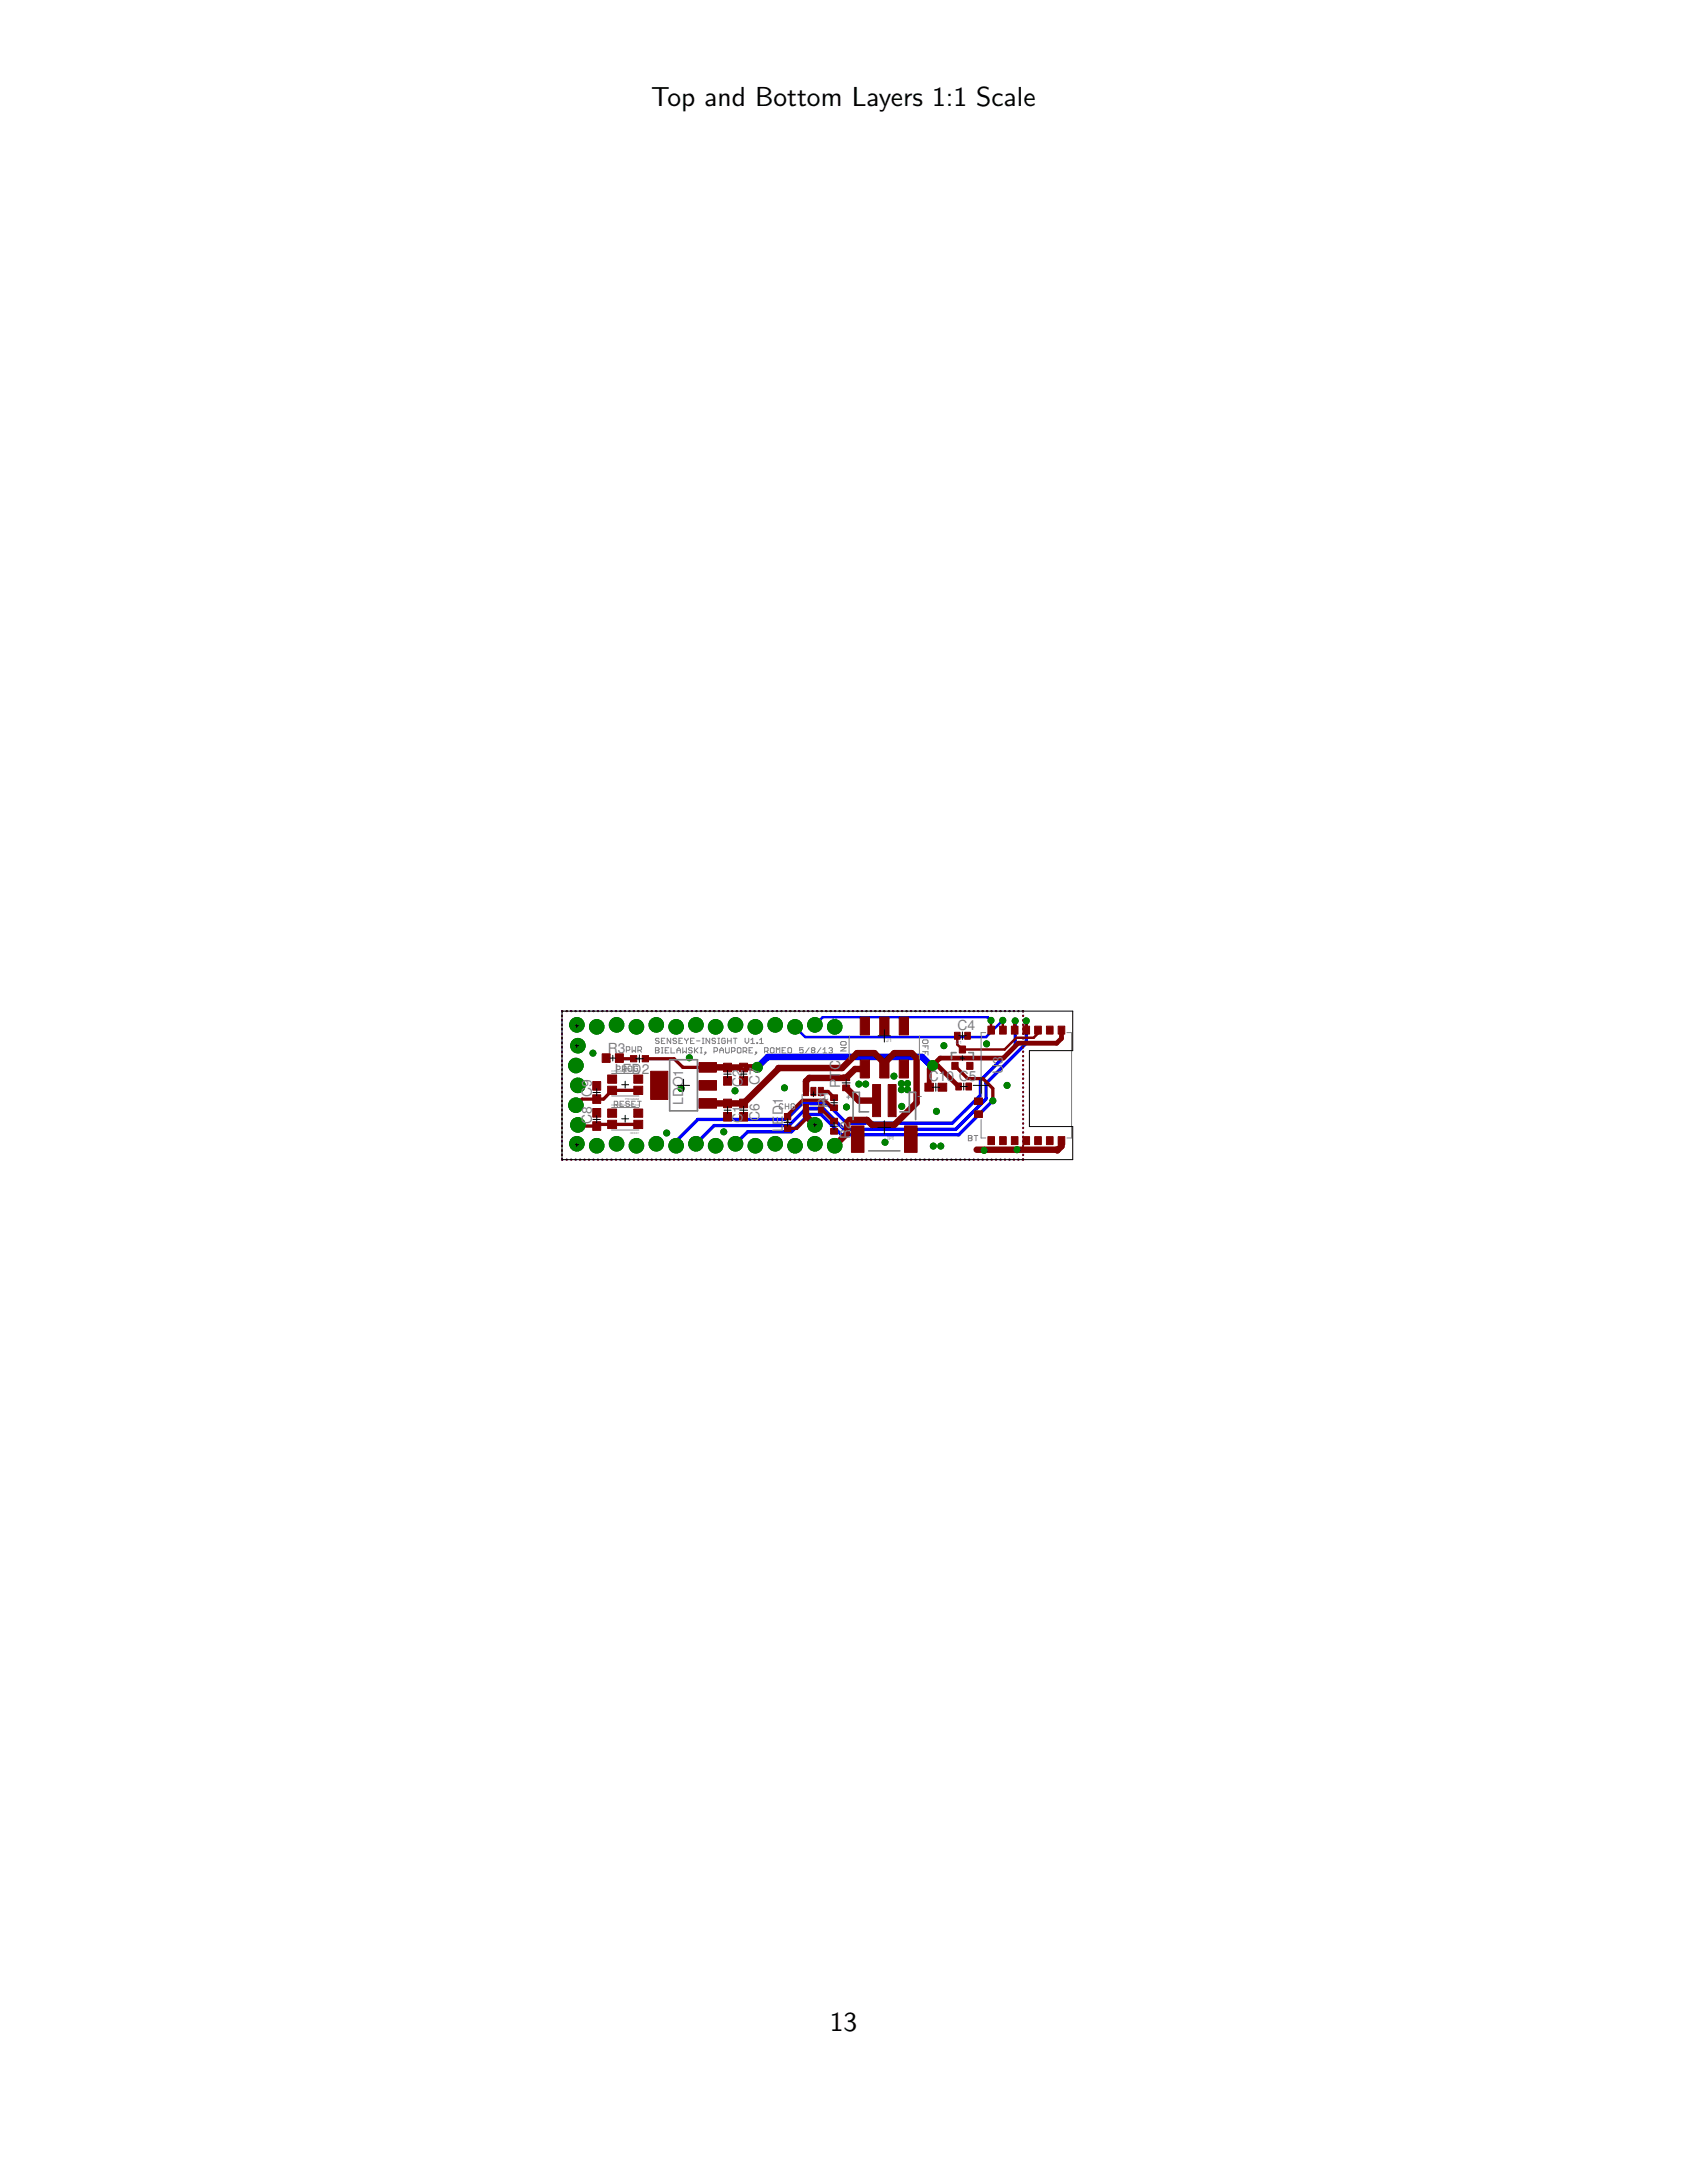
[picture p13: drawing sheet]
<svg xmlns="http://www.w3.org/2000/svg" width="216mm" height="279mm" viewBox="0 0 216 279" stroke-linecap="round" stroke-linejoin="round" font-family="sans-serif">
<defs><g id="words">
<g font-size="3.5">
<text x="83.3" y="13.5">Top and Bottom Layers 1:1 Scale</text>
<text x="106.2" y="259.9">13</text>
</g>
<g font-size="1.8" fill="#808080">
<text x="122.5" y="131.8">C4</text>
<text x="77.8" y="134.8">R3</text>
<text x="78.7" y="137.4">LED2</text>
<text x="128.3" y="137.4" transform="rotate(-90 128.3 137.4)">U3</text>
<text x="75.7" y="143.9" transform="rotate(-90 75.7 143.9)">C8 C9</text>
<text x="87.4" y="141.4" transform="rotate(-90 87.4 141.4)">LDO1</text>
<text x="95" y="143.7" transform="rotate(-90 95 143.7)">C1</text>
<text x="95" y="139.1" transform="rotate(-90 95 139.1)">C2</text>
<text x="97.2" y="143.5" transform="rotate(-90 97.2 143.5)">C6</text>
<text x="97.2" y="138.9" transform="rotate(-90 97.2 138.9)">C7</text>
<text x="100.2" y="143.9" transform="rotate(-90 100.2 143.9)">E</text>
<text x="100.2" y="142.8" transform="rotate(-90 100.2 142.8)">D1</text>
<text x="106" y="141.8" transform="rotate(-90 106 141.8)">R1</text>
<text x="107.5" y="139.2" transform="rotate(-90 107.5 139.2)">PTC</text>
<text x="118.9" y="138.4">C10 C5</text>
<text x="100.2" y="144.9" transform="rotate(-90 100.2 144.9)">L</text>
<text x="108.8" y="145.8" transform="rotate(-90 108.8 145.8)">R</text>
<text x="108.8" y="144.5" transform="rotate(-90 108.8 144.5)">2</text>
</g>
<text font-size=".7" fill="#808080" x="113.4" y="133.3">J1</text>
<g font-size=".6" fill="#808080">
<text x="122.3" y="133.7">Q1</text>
<text x="113.5" y="146">JP1</text>
</g>
<g font-size=".3" fill="#808080">
<text x="78.2" y="137.1">EVP-AA202K_BUTTON</text>
<text x="78.2" y="141.5">EVP-AA202K_BUTTON</text>
<text x="80" y="140.8">PROGRAM</text>
<text x="80.7" y="145.2">RESET</text>
</g>
</g></defs>
<path d="M106.7 130.2h-1.4l-1 1M107 130.2h19.4l.4 .4M128.3 130.6l-2.1 2.1h-23.1l-1.4-1.3" fill="none" stroke="#00f" stroke-width=".32"/>
<path d="M106.7 130.2h.3" fill="none" stroke="#00f" stroke-width=".3"/>
<g fill="none" stroke="#00f" stroke-width=".25">
<path d="M71.9 130h.1M71.9 130.6h.1M71.9 131.1v.1M71.9 131.7v.1M71.9 132.3h.1M71.9 132.8v.1M71.9 133.4v.1M71.9 134v.1M71.9 134.6h.1M71.9 135.1v.1M71.9 135.7v.1M71.9 136.3v.1"/>
<path d="M71.9 136.9h.1M71.9 137.4v.1M71.9 138v.1M71.9 138.6v.1M71.9 139.2h.1M71.9 139.7v.1M72 129.4l-.1 .1M72.5 129.4h.1M73.1 129.4h.1M73.6 129.4h.1M74.2 129.4h.1M74.8 129.4h.1"/>
<path d="M75.4 129.4h.1M75.9 129.4h.1M76.5 129.4h.1M77.1 129.4h.1M77.6 129.4h.1M78.2 129.4h.1M78.8 129.4h.1M79.4 129.4h.1M79.9 129.4h.1M80.5 129.4h.1M81.1 129.4h.1M81.7 129.4h.1"/>
<path d="M82.2 129.4h.1M82.8 129.4h.1M83.4 129.4h.1M83.9 129.4h.1M84.5 129.4h.1M85.1 129.4h.1M85.7 129.4h.1M86.2 129.4h.1M86.8 129.4h.1M87.4 129.4h.1M87.9 129.4h.1M88.5 129.4h.1"/>
<path d="M89.1 129.4h.1M89.7 129.4h.1M90.2 129.4h.1M90.8 129.4h.1M91.4 129.4h.1M92 129.4h.1M92.5 129.4h.1M93.1 129.4h.1M93.7 129.4h.1M94.3 129.4h.1M94.8 129.4h.1M95.4 129.4h.1"/>
<path d="M96 129.4h.1M96.5 129.4h.1M97.1 129.4h.1M97.7 129.4h.1M98.3 129.4h.1M98.8 129.4h.1M99.4 129.4h.1M100 129.4h.1M100.5 129.4h.1M101.1 129.4h.1M101.7 129.4h.1M102.3 129.4h.1"/>
<path d="M102.8 129.4h.1M103.4 129.4h.1M104 129.4h.1M104.5 129.4h.1M105.1 129.4h.1M105.7 129.4h.1M106.3 129.4h.1M106.8 129.4h.1M107.4 129.4h.1M108 129.4h.1M108.6 129.4h.1M109.1 129.4h.1"/>
<path d="M109.7 129.4h.1M110.3 129.4h.1M110.8 129.4h.1M111.4 129.4h.1M112 129.4h.1M112.6 129.4h.1M113.1 129.4h.1M113.7 129.4h.1M114.3 129.4h.1M114.9 129.4h.1M115.4 129.4h.1M116 129.4h.1"/>
<path d="M116.6 129.4h.1M117.1 129.4h.1M117.7 129.4h.1M118.3 129.4h.1M118.9 129.4h.1M119.4 129.4h.1M120 129.4h.1M120.6 129.4h.1M121.2 129.4h.1M121.7 129.4h.1M122.3 129.4h.1M122.9 129.4h.1"/>
<path d="M123.4 129.4h.1M124 129.4h.1M124.6 129.4h.1M125.2 129.4h.1M125.7 129.4h.1M126.3 129.4h.1M126.9 129.4h.1M127.4 129.4h.1M128 129.4h.1M128.6 129.4h.1M129.2 129.4h.1M129.7 129.4h.1"/>
<path d="M130.3 129.4h.1M130.9 129.4v.1M130.9 130h.1M130.9 130.6h.1M130.9 131.1v.1M130.9 131.7v.1M130.9 132.3h.1M130.9 132.8v.1M130.9 133.4v.1M130.9 134v.1M130.9 134.6h.1M130.9 135.1v.1"/>
<path d="M130.9 135.7v.1M130.9 136.3v.1M130.9 136.9h.1M130.9 137.4v.1M130.9 138v.1M130.9 138.6v.1M130.9 139.2h.1M130.9 139.7v.1M71.9 140.3v.1M71.9 140.9h.1M71.9 141.5h.1M71.9 142v.1"/>
<path d="M71.9 142.6v.1M71.9 143.2v.1M71.9 143.8h.1M71.9 144.3v.1M71.9 144.9v.1M71.9 145.5h.1M71.9 146v.1M71.9 146.6v.1M71.9 147.2v.1M71.9 147.8h.1M71.9 148.4h.1M72.5 148.4h.1"/>
<path d="M73.1 148.4h.1M73.6 148.4h.1M74.2 148.4h.1M74.8 148.4h.1M75.4 148.4h.1M75.9 148.4h.1M76.5 148.4h.1M77.1 148.4h.1M77.6 148.4h.1M78.2 148.4h.1M78.8 148.4h.1M79.4 148.4h.1"/>
<path d="M79.9 148.4h.1M80.5 148.4h.1M81.1 148.4h.1M81.7 148.4h.1M82.2 148.4h.1M82.8 148.4h.1M83.4 148.4h.1M83.9 148.4h.1M84.5 148.4h.1M85.1 148.4h.1M85.7 148.4h.1M86.2 148.4h.1"/>
<path d="M86.8 148.4h.1M87.4 148.4h.1M87.9 148.4h.1M88.5 148.4h.1M89.1 148.4h.1M89.7 148.4h.1M90.2 148.4h.1M90.8 148.4h.1M91.4 148.4h.1M92 148.4h.1M92.5 148.4h.1M93.1 148.4h.1"/>
<path d="M93.7 148.4h.1M94.3 148.4h.1M94.8 148.4h.1M95.4 148.4h.1M96 148.4h.1M96.5 148.4h.1M97.1 148.4h.1M97.7 148.4h.1M98.3 148.4h.1M98.8 148.4h.1M99.4 148.4h.1M100 148.4h.1"/>
<path d="M100.5 148.4h.1M101.1 148.4h.1M101.7 148.4h.1M102.3 148.4h.1M102.8 148.4h.1M103.4 148.4h.1M104 148.4h.1M104.5 148.4h.1M105.1 148.4h.1M105.7 148.4h.1M106.3 148.4h.1M106.8 148.4h.1"/>
<path d="M107.4 148.4h.1M108 148.4h.1M108.6 148.4h.1M109.1 148.4h.1M109.7 148.4h.1M110.3 148.4h.1M110.8 148.4h.1M111.4 148.4h.1M112 148.4h.1M112.6 148.4h.1M113.1 148.4h.1M113.7 148.4h.1"/>
<path d="M114.3 148.4h.1M114.9 148.4h.1M115.4 148.4h.1M116 148.4h.1M116.6 148.4h.1M117.1 148.4h.1M117.7 148.4h.1M118.3 148.4h.1M118.9 148.4h.1M119.4 148.4h.1M120 148.4h.1M120.6 148.4h.1"/>
<path d="M121.2 148.4h.1M121.7 148.4h.1M122.3 148.4h.1M122.9 148.4h.1M123.4 148.4h.1M124 148.4h.1M124.6 148.4h.1M125.2 148.4h.1M125.7 148.4h.1M126.3 148.4h.1M126.9 148.4h.1M127.4 148.4h.1"/>
<path d="M128 148.4h.1M128.6 148.4h.1M129.2 148.4h.1M129.7 148.4h.1M130.3 148.4h.1M130.9 140.3v.1M130.9 140.9h.1M130.9 141.5h.1M130.9 142v.1M130.9 142.6v.1M130.9 143.2v.1M130.9 143.8h.1"/>
<path d="M130.9 144.3v.1M130.9 144.9v.1M130.9 145.5h.1M130.9 146v.1M130.9 146.6v.1M130.9 147.2v.1M130.9 147.8h.1M130.9 148.4h.1"/>
</g>
<path d="M129.9 130.7v3.1l-4.4 4.5v1.9l-3.6 3.5h-13.6l-2.5-2.5h-3.1l-2.1 2.1h-11.3l-2.8 2.7v.6M131.3 130.7v2.8l-5.1 5.1v2.1l-3.9 3.8h-14.3l-2.6-2.6h-2.3l-2.1 2.2h-9.6l-2.3 2.3M127.1 140.9l-4.4 4.3h-15l-2.6-2.6h-1.6l-2.2 2.3h-5.6l-1.6 1.5" fill="none" stroke="#00f" stroke-width=".42"/>
<path d="M119.4 136.4h-.3l-1.1-1.1h-19.7l-1.4 1.3" fill="none" stroke="#00f" stroke-width=".83"/>
<g fill="#008000" stroke="#008000" stroke-width=".13">
<circle cx="73.8" cy="131.2" r=".93"/>
<circle cx="76.4" cy="131.4" r=".93"/>
<circle cx="78.9" cy="131.2" r=".93"/>
<circle cx="81.4" cy="131.4" r=".93"/>
<circle cx="84" cy="131.2" r=".93"/>
<circle cx="86.5" cy="131.4" r=".93"/>
<circle cx="89.1" cy="131.2" r=".93"/>
<circle cx="91.6" cy="131.4" r=".93"/>
<circle cx="94.1" cy="131.2" r=".93"/>
<circle cx="96.7" cy="131.4" r=".93"/>
<circle cx="99.2" cy="131.2" r=".93"/>
<circle cx="101.7" cy="131.4" r=".93"/>
<circle cx="104.3" cy="131.2" r=".93"/>
<circle cx="106.8" cy="131.4" r=".93"/>
<circle cx="73.8" cy="146.4" r=".93"/>
<circle cx="76.4" cy="146.6" r=".93"/>
<circle cx="78.9" cy="146.4" r=".93"/>
<circle cx="81.4" cy="146.6" r=".93"/>
<circle cx="84" cy="146.4" r=".93"/>
<circle cx="86.5" cy="146.6" r=".93"/>
<circle cx="89.1" cy="146.4" r=".93"/>
<circle cx="91.6" cy="146.6" r=".93"/>
<circle cx="94.1" cy="146.4" r=".93"/>
<circle cx="96.7" cy="146.6" r=".93"/>
<circle cx="99.2" cy="146.4" r=".93"/>
<circle cx="101.7" cy="146.6" r=".93"/>
<circle cx="104.3" cy="146.4" r=".93"/>
<circle cx="106.8" cy="146.6" r=".93"/>
<circle cx="74" cy="133.8" r=".93"/>
<circle cx="73.7" cy="136.4" r=".93"/>
<circle cx="74" cy="138.9" r=".93"/>
<circle cx="73.7" cy="141.5" r=".93"/>
<circle cx="74" cy="144" r=".93"/>
<circle cx="104.3" cy="144" r=".93"/>
<circle cx="128.3" cy="130.6" r=".38"/>
<circle cx="126.8" cy="130.6" r=".38"/>
<circle cx="115.4" cy="141.6" r=".38"/>
<circle cx="94.1" cy="139.6" r=".38"/>
<circle cx="108.3" cy="141.7" r=".38"/>
<circle cx="87.2" cy="139.3" r=".38"/>
<circle cx="75.9" cy="134.8" r=".38"/>
<circle cx="110.8" cy="138.7" r=".38"/>
<circle cx="126.3" cy="133.6" r=".38"/>
<circle cx="85.3" cy="145" r=".38"/>
<circle cx="113.3" cy="146.2" r=".38"/>
<circle cx="120.8" cy="133.8" r=".38"/>
<circle cx="115.4" cy="138.7" r=".38"/>
<circle cx="116.1" cy="138.7" r=".38"/>
<circle cx="115.4" cy="139.5" r=".38"/>
<circle cx="116.1" cy="139.5" r=".38"/>
<circle cx="114.4" cy="137.7" r=".38"/>
<circle cx="88.2" cy="135.4" r=".38"/>
<circle cx="130.2" cy="147.2" r=".38"/>
<circle cx="109.9" cy="138.7" r=".38"/>
<circle cx="92.6" cy="144.9" r=".38"/>
<circle cx="119.4" cy="146.7" r=".38"/>
<circle cx="119.8" cy="142.2" r=".38"/>
<circle cx="128.9" cy="138.9" r=".38"/>
<circle cx="120.4" cy="146.7" r=".38"/>
<circle cx="125.9" cy="147.2" r=".38"/>
<circle cx="100.4" cy="139.2" r=".38"/>
<circle cx="127.1" cy="140.9" r=".38"/>
<circle cx="119.4" cy="136.4" r=".64"/>
<circle cx="96.9" cy="136.6" r=".64"/>
<circle cx="129.9" cy="130.7" r=".38"/>
<circle cx="131.3" cy="130.7" r=".38"/>
<circle cx="73.8" cy="131.2" r=".51"/>
<circle cx="76.4" cy="131.4" r=".51"/>
<circle cx="78.9" cy="131.2" r=".51"/>
<circle cx="81.4" cy="131.4" r=".51"/>
<circle cx="84" cy="131.2" r=".51"/>
<circle cx="86.5" cy="131.4" r=".51"/>
<circle cx="89.1" cy="131.2" r=".51"/>
<circle cx="91.6" cy="131.4" r=".51"/>
<circle cx="94.1" cy="131.2" r=".51"/>
<circle cx="96.7" cy="131.4" r=".51"/>
<circle cx="99.2" cy="131.2" r=".51"/>
<circle cx="101.7" cy="131.4" r=".51"/>
<circle cx="104.3" cy="131.2" r=".51"/>
<circle cx="106.8" cy="131.4" r=".51"/>
<circle cx="73.8" cy="146.4" r=".51"/>
<circle cx="76.4" cy="146.6" r=".51"/>
<circle cx="78.9" cy="146.4" r=".51"/>
<circle cx="81.4" cy="146.6" r=".51"/>
<circle cx="84" cy="146.4" r=".51"/>
<circle cx="86.5" cy="146.6" r=".51"/>
<circle cx="89.1" cy="146.4" r=".51"/>
<circle cx="91.6" cy="146.6" r=".51"/>
<circle cx="94.1" cy="146.4" r=".51"/>
<circle cx="96.7" cy="146.6" r=".51"/>
<circle cx="99.2" cy="146.4" r=".51"/>
<circle cx="101.7" cy="146.6" r=".51"/>
<circle cx="104.3" cy="146.4" r=".51"/>
<circle cx="106.8" cy="146.6" r=".51"/>
<circle cx="74" cy="133.8" r=".51"/>
<circle cx="73.7" cy="136.4" r=".51"/>
<circle cx="74" cy="138.9" r=".51"/>
<circle cx="73.7" cy="141.5" r=".51"/>
<circle cx="74" cy="144" r=".51"/>
<circle cx="104.3" cy="144" r=".51"/>
<circle cx="128.3" cy="130.6" r=".17"/>
<circle cx="126.8" cy="130.6" r=".17"/>
<circle cx="115.4" cy="141.6" r=".17"/>
<circle cx="94.1" cy="139.6" r=".17"/>
<circle cx="108.3" cy="141.7" r=".17"/>
<circle cx="87.2" cy="139.3" r=".17"/>
<circle cx="75.9" cy="134.8" r=".17"/>
<circle cx="110.8" cy="138.7" r=".17"/>
<circle cx="126.3" cy="133.6" r=".17"/>
<circle cx="85.3" cy="145" r=".17"/>
<circle cx="113.3" cy="146.2" r=".17"/>
<circle cx="120.8" cy="133.8" r=".17"/>
<circle cx="115.4" cy="138.7" r=".17"/>
<circle cx="116.1" cy="138.7" r=".17"/>
<circle cx="115.4" cy="139.5" r=".17"/>
<circle cx="116.1" cy="139.5" r=".17"/>
<circle cx="114.4" cy="137.7" r=".17"/>
<circle cx="88.2" cy="135.4" r=".17"/>
<circle cx="130.2" cy="147.2" r=".17"/>
<circle cx="109.9" cy="138.7" r=".17"/>
<circle cx="92.6" cy="144.9" r=".17"/>
<circle cx="119.4" cy="146.7" r=".17"/>
<circle cx="119.8" cy="142.2" r=".17"/>
<circle cx="128.9" cy="138.9" r=".17"/>
<circle cx="120.4" cy="146.7" r=".17"/>
<circle cx="125.9" cy="147.2" r=".17"/>
<circle cx="100.4" cy="139.2" r=".17"/>
<circle cx="127.1" cy="140.9" r=".17"/>
<circle cx="119.4" cy="136.4" r=".42"/>
<circle cx="96.9" cy="136.6" r=".42"/>
<circle cx="129.9" cy="130.7" r=".17"/>
<circle cx="131.3" cy="130.7" r=".17"/>
</g>
<g fill="#800000" stroke="#800000" stroke-width=".13">
<path d="M89.5 140.6h2.2v1.2h-2.2z"/>
<path d="M89.5 138.3h2.2v1.2h-2.2z"/>
<path d="M89.5 136h2.2v1.2h-2.2z"/>
<path d="M83.3 137.1h2.2v3.6h-2.2z"/>
<path d="M92.6 140.7h1v1.1h-1z"/>
<path d="M92.6 142.4h1v1.1h-1z"/>
<path d="M92.6 136.1h1v1.1h-1z"/>
<path d="M92.6 137.8h1v1.1h-1z"/>
<path d="M103.8 139.2h.6v1h-.6z"/>
<path d="M104.7 139.2h.7v1h-.7z"/>
<path d="M102.8 139.2h.7v1h-.7z"/>
<path d="M102.8 141.4h.7v1h-.7z"/>
<path d="M104.7 141.4h.7v1h-.7z"/>
<path d="M106.3 141.4h.9v.7h-.9z"/>
<path d="M106.3 140.1h.9v.7h-.9z"/>
<path d="M100.4 142.5h.8v.8h-.8z"/>
<path d="M100.4 144h.8v.8h-.8z"/>
<path d="M106.3 143.1h.9v.7h-.9z"/>
<path d="M106.3 144.4h.9v.8h-.9z"/>
<path d="M113.7 138.8h1v4.1h-1z"/>
<path d="M111.7 138.8h1v4.1h-1z"/>
<path d="M115.8 144.1h1.6v3.4h-1.6z"/>
<path d="M109 144.1h1.6v3.4h-1.6z"/>
<path d="M107.8 138.9h.9v.7h-.9z"/>
<path d="M107.8 137.6h.9v.7h-.9z"/>
<path d="M112.6 135.7h1.2v2.3h-1.2z"/>
<path d="M110.1 135.7h1.2v2.3h-1.2z"/>
<path d="M115.1 135.7h1.2v2.3h-1.2z"/>
<path d="M112.6 130.2h1.2v2.3h-1.2z"/>
<path d="M110.1 130.2h1.2v2.3h-1.2z"/>
<path d="M115.1 130.2h1.2v2.3h-1.2z"/>
<path d="M80.7 135.1h.8v.8h-.8z"/>
<path d="M82.2 135.1h.8v.8h-.8z"/>
<path d="M77.1 134.9h1v1.1h-1z"/>
<path d="M78.8 134.9h1v1.1h-1z"/>
<path d="M124.7 142.2h1v.8h-1z"/>
<path d="M124.7 140.5h1v.9h-1z"/>
<path d="M126.4 145.5h.9v1h-.9z"/>
<path d="M127.9 145.5h.9v1h-.9z"/>
<path d="M129.4 145.5h.9v1h-.9z"/>
<path d="M130.9 145.5h.9v1h-.9z"/>
<path d="M132.4 145.5h.9v1h-.9z"/>
<path d="M133.9 145.5h.9v1h-.9z"/>
<path d="M135.4 145.5h.9v1h-.9z"/>
<path d="M126.4 131.3h.9v1.1h-.9z"/>
<path d="M127.9 131.3h.9v1.1h-.9z"/>
<path d="M129.4 131.3h.9v1.1h-.9z"/>
<path d="M130.9 131.3h.9v1.1h-.9z"/>
<path d="M132.4 131.3h.9v1.1h-.9z"/>
<path d="M133.9 131.3h.9v1.1h-.9z"/>
<path d="M135.4 131.3h.9v1.1h-.9z"/>
<path d="M122.8 133.9h.8v.9h-.8z"/>
<path d="M123.7 136h.8v.9h-.8z"/>
<path d="M121.8 136h.8v.9h-.8z"/>
<path d="M122.2 132.1h.7v.9h-.7z"/>
<path d="M123.5 132.1h.7v.9h-.7z"/>
<path d="M122.3 138.6h.7v.9h-.7z"/>
<path d="M123.6 138.6h.7v.9h-.7z"/>
<path d="M94.7 140.7h1v1.1h-1z"/>
<path d="M94.7 142.4h1v1.1h-1z"/>
<path d="M94.7 136.1h1v1.1h-1z"/>
<path d="M94.7 137.8h1v1.1h-1z"/>
<path d="M75.9 143.6h1v1.1h-1z"/>
<path d="M75.9 141.9h1v1.1h-1z"/>
<path d="M75.9 140.1h1v1.1h-1z"/>
<path d="M75.9 138.4h1v1.1h-1z"/>
<path d="M81.1 143.4h1.2v1h-1.2z"/>
<path d="M81.1 141.9h1.2v1.1h-1.2z"/>
<path d="M77.8 143.4h1.1v1h-1.1z"/>
<path d="M77.8 141.9h1.1v1.1h-1.1z"/>
<path d="M81.1 139h1.2v1.1h-1.2z"/>
<path d="M81.1 137.6h1.2v1h-1.2z"/>
<path d="M77.8 139h1.1v1.1h-1.1z"/>
<path d="M77.8 137.6h1.1v1h-1.1z"/>
<path d="M118.4 138.6h1.1v1.1h-1.1z"/>
<path d="M120.1 138.6h1.1v1.1h-1.1z"/>
</g>
<path d="M122.2 136.4h.1M122.7 139.1h.1M126.8 130.6l.1 1.2M128.3 130.6v1.1l.1 .1M132.8 131.8v.4l-.5 .6h-2.2l-1.5 1.5h-5.4l-.7-.6v-1.1" fill="none" stroke="#800000" stroke-width=".32"/>
<g fill="none" stroke="#800000" stroke-width=".25">
<path d="M71.9 130h.1M71.9 130.6h.1M71.9 131.1v.1M71.9 131.7v.1M71.9 132.3h.1M71.9 132.8v.1M71.9 133.4v.1M71.9 134v.1M71.9 134.6h.1M71.9 135.1v.1M71.9 135.7v.1M71.9 136.3v.1"/>
<path d="M71.9 136.9h.1M71.9 137.4v.1M71.9 138v.1M71.9 138.6v.1M71.9 139.2h.1M71.9 139.7v.1M72 129.4l-.1 .1M72.5 129.4h.1M73.1 129.4h.1M73.6 129.4h.1M74.2 129.4h.1M74.8 129.4h.1"/>
<path d="M75.4 129.4h.1M75.9 129.4h.1M76.5 129.4h.1M77.1 129.4h.1M77.6 129.4h.1M78.2 129.4h.1M78.8 129.4h.1M79.4 129.4h.1M79.9 129.4h.1M80.5 129.4h.1M81.1 129.4h.1M81.7 129.4h.1"/>
<path d="M82.2 129.4h.1M82.8 129.4h.1M83.4 129.4h.1M83.9 129.4h.1M84.5 129.4h.1M85.1 129.4h.1M85.7 129.4h.1M86.2 129.4h.1M86.8 129.4h.1M87.4 129.4h.1M87.9 129.4h.1M88.5 129.4h.1"/>
<path d="M89.1 129.4h.1M89.7 129.4h.1M90.2 129.4h.1M90.8 129.4h.1M91.4 129.4h.1M92 129.4h.1M92.5 129.4h.1M93.1 129.4h.1M93.7 129.4h.1M94.3 129.4h.1M94.8 129.4h.1M95.4 129.4h.1"/>
<path d="M96 129.4h.1M96.5 129.4h.1M97.1 129.4h.1M97.7 129.4h.1M98.3 129.4h.1M98.8 129.4h.1M99.4 129.4h.1M100 129.4h.1M100.5 129.4h.1M101.1 129.4h.1M101.7 129.4h.1M102.3 129.4h.1"/>
<path d="M102.8 129.4h.1M103.4 129.4h.1M104 129.4h.1M104.5 129.4h.1M105.1 129.4h.1M105.7 129.4h.1M106.3 129.4h.1M106.8 129.4h.1M107.4 129.4h.1M108 129.4h.1M108.6 129.4h.1M109.1 129.4h.1"/>
<path d="M109.7 129.4h.1M110.3 129.4h.1M110.8 129.4h.1M111.4 129.4h.1M112 129.4h.1M112.6 129.4h.1M113.1 129.4h.1M113.7 129.4h.1M114.3 129.4h.1M114.9 129.4h.1M115.4 129.4h.1M116 129.4h.1"/>
<path d="M116.6 129.4h.1M117.1 129.4h.1M117.7 129.4h.1M118.3 129.4h.1M118.9 129.4h.1M119.4 129.4h.1M120 129.4h.1M120.6 129.4h.1M121.2 129.4h.1M121.7 129.4h.1M122.3 129.4h.1M122.9 129.4h.1"/>
<path d="M123.4 129.4h.1M124 129.4h.1M124.6 129.4h.1M125.2 129.4h.1M125.7 129.4h.1M126.3 129.4h.1M126.9 129.4h.1M127.4 129.4h.1M128 129.4h.1M128.6 129.4h.1M129.2 129.4h.1M129.7 129.4h.1"/>
<path d="M130.3 129.4h.1M130.9 129.4v.1M130.9 130h.1M130.9 130.6h.1M130.9 131.1v.1M130.9 131.7v.1M130.9 132.3h.1M130.9 132.8v.1M130.9 133.4v.1M130.9 134v.1M130.9 134.6h.1M130.9 135.1v.1"/>
<path d="M130.9 135.7v.1M130.9 136.3v.1M130.9 136.9h.1M130.9 137.4v.1M130.9 138v.1M130.9 138.6v.1M130.9 139.2h.1M130.9 139.7v.1M71.9 140.3v.1M71.9 140.9h.1M71.9 141.5h.1M71.9 142v.1"/>
<path d="M71.9 142.6v.1M71.9 143.2v.1M71.9 143.8h.1M71.9 144.3v.1M71.9 144.9v.1M71.9 145.5h.1M71.9 146v.1M71.9 146.6v.1M71.9 147.2v.1M71.9 147.8h.1M71.9 148.4h.1M72.5 148.4h.1"/>
<path d="M73.1 148.4h.1M73.6 148.4h.1M74.2 148.4h.1M74.8 148.4h.1M75.4 148.4h.1M75.9 148.4h.1M76.5 148.4h.1M77.1 148.4h.1M77.6 148.4h.1M78.2 148.4h.1M78.8 148.4h.1M79.4 148.4h.1"/>
<path d="M79.9 148.4h.1M80.5 148.4h.1M81.1 148.4h.1M81.7 148.4h.1M82.2 148.4h.1M82.8 148.4h.1M83.4 148.4h.1M83.9 148.4h.1M84.5 148.4h.1M85.1 148.4h.1M85.7 148.4h.1M86.2 148.4h.1"/>
<path d="M86.8 148.4h.1M87.4 148.4h.1M87.9 148.4h.1M88.5 148.4h.1M89.1 148.4h.1M89.7 148.4h.1M90.2 148.4h.1M90.8 148.4h.1M91.4 148.4h.1M92 148.4h.1M92.5 148.4h.1M93.1 148.4h.1"/>
<path d="M93.7 148.4h.1M94.3 148.4h.1M94.8 148.4h.1M95.4 148.4h.1M96 148.4h.1M96.5 148.4h.1M97.1 148.4h.1M97.7 148.4h.1M98.3 148.4h.1M98.8 148.4h.1M99.4 148.4h.1M100 148.4h.1"/>
<path d="M100.5 148.4h.1M101.1 148.4h.1M101.7 148.4h.1M102.3 148.4h.1M102.8 148.4h.1M103.4 148.4h.1M104 148.4h.1M104.5 148.4h.1M105.1 148.4h.1M105.7 148.4h.1M106.3 148.4h.1M106.8 148.4h.1"/>
<path d="M107.4 148.4h.1M108 148.4h.1M108.6 148.4h.1M109.1 148.4h.1M109.7 148.4h.1M110.3 148.4h.1M110.8 148.4h.1M111.4 148.4h.1M112 148.4h.1M112.6 148.4h.1M113.1 148.4h.1M113.7 148.4h.1"/>
<path d="M114.3 148.4h.1M114.9 148.4h.1M115.4 148.4h.1M116 148.4h.1M116.6 148.4h.1M117.1 148.4h.1M117.7 148.4h.1M118.3 148.4h.1M118.9 148.4h.1M119.4 148.4h.1M120 148.4h.1M120.6 148.4h.1"/>
<path d="M121.2 148.4h.1M121.7 148.4h.1M122.3 148.4h.1M122.9 148.4h.1M123.4 148.4h.1M124 148.4h.1M124.6 148.4h.1M125.2 148.4h.1M125.7 148.4h.1M126.3 148.4h.1M126.9 148.4h.1M127.4 148.4h.1"/>
<path d="M128 148.4h.1M128.6 148.4h.1M129.2 148.4h.1M129.7 148.4h.1M130.3 148.4h.1M130.9 140.3v.1M130.9 140.9h.1M130.9 141.5h.1M130.9 142v.1M130.9 142.6v.1M130.9 143.2v.1M130.9 143.8h.1"/>
<path d="M130.9 144.3v.1M130.9 144.9v.1M130.9 145.5h.1M130.9 146v.1M130.9 146.6v.1M130.9 147.2v.1M130.9 147.8h.1M130.9 148.4h.1"/>
</g>
<path d="M90.6 136.6h6.3M108.3 139.2l1.6 1.7h2.3M110.7 136.8h-1.3l-1.1 1.2h-4.7l-.5 .4v1.3M113.2 136.1v.7M113.2 136.1l-1.3-1.3h-2.2l-1.9 1.9h-8.2l-4.4 4.5h-4.6M113.2 136.1l1.2-1.3h2.3l.6 .6v5.7l-2.9 2.9h-2.8l-.6-.7h-2.3l-.3 .4v1.4l-1.6 1.5M103.1 141.9v1l1.2 1.1M135.8 146v.7l-.5 .5h-.1h-10.2" fill="none" stroke="#800000" stroke-width=".83"/>
<g fill="none" stroke="#800000" stroke-width=".42">
<path d="M79.3 135.4l.1 .1h1.7M81.7 139.6h-3.4l-1.1 1.1h-2.7l-.8 .8M82.6 135.5h3.7l1.1 1.1h3.2M105.1 139.7h.9l.7 .8M122.2 136.4l1.6 1.6h2l1.3 1.3v1.6M129.9 130.7v1.1M131.3 130.7v1.1M74 144l.1 .1h2.3M76.2 144l.2 .1M78.3 143.9l-.2 .2M81.7 143.9h-5.1l-.2 .2M103.3 143l-1.3 1.4h-1.2"/>
<path d="M105.1 141.9l1.5 1.6h.1M106.7 141.8h-.2l-.9-1h-2.9l-1.9 1.9v.2"/>
</g>
<path d="M119.4 136.4h.6l2.7 2.7M135.8 131.8v1.1l-.6 .6h-4.9l-1.9 1.9h-8.1l-1.4 1.4v2.3" fill="none" stroke="#800000" stroke-width=".61"/>
<g fill="none" stroke="#808080" stroke-width=".13">
<path d="M78.3 137.4h3.5M78.9 136.9h.3l.2-.1v-.3l-.2-.1h-.3v.7M79.7 136.9h.3l.1-.1v-.3l-.1-.1h-.3v.7M79.9 136.9l.2 .2M80.2 134.4h.3l.1-.1v-.2l-.1-.1h-.3v.7M80.4 136.5l.1-.1 .4 .1v.5l-.2 .1-.3-.1zM80.9 134v.7l.2-.3 .2 .3v-.7M81.6 136.5l-.1-.1h-.2l-.1 .1v.5l.1 .1h.2l.1-.1v-.2h-.2M81.6 134.4h.4l.1-.1v-.2l-.1-.1h-.4v.7M81.9 134.4l.2 .3M83.9 134.4h.3M83.9 134.1h.3l.1 .1-.1 .2 .1 .3-.1 .1h-.3z"/>
<path d="M84.3 133l-.1-.1-.3 .1 .1 .2 .3 .1-.1 .3-.3-.1M84.6 133.2h.3M84.6 134.1h.3M84.6 134.8h.3M84.8 134.1v.7M85.1 132.9h-.5v.7h.5M85.1 134.4h.3M85.6 134.1h-.5v.7h.5M85.8 132.9v.7l-.4-.7v.7M85.9 134.1v.7h.4M86.6 133l-.1-.1-.4 .1 .2 .2 .3 .1-.1 .3-.4-.1M86.6 134.4h.5"/>
<path d="M86.6 134.8v-.5l.3-.2 .2 .2v.5M86.9 133.2h.2M87.3 132.9h-.4v.7h.4M87.4 134.1v.7l.2-.2 .2 .2v-.7M87.6 132.9l.3 .3M87.9 133.2v.4M88.1 132.9l-.2 .3M88.4 133.2h.2M88.6 134.2l-.1-.1h-.3l-.1 .1 .1 .2h.3l.1 .2-.1 .2h-.3l-.1-.1M88.8 132.9h-.4v.7h.4M88.9 134.1v.7M89 134.4l.3 .4"/>
<path d="M89.1 133.2h.5M89.3 134.1l-.4 .5M89.6 134.1h.3M89.6 134.8h.3M89.7 134.1v.7M89.9 133.6h.2M89.9 132.9h.2M90 132.9v.7M90.2 134.7h.1v.1h-.1zM90.3 134.8l-.2 .2M90.8 132.9v.7l-.4-.7v.7M91.4 134.6h.3l.1-.2v-.2l-.1-.1h-.3v.7"/>
<path d="M91.6 133l-.1-.1h-.3l-.1 .1 .1 .2h.3l.1 .1-.1 .3h-.3l-.1-.1M91.9 133.6h.2M91.9 132.9h.2M92 132.9v.7M92.1 134.4h.5M92.1 134.8v-.5l.3-.2 .2 .2v.5M92.8 133l-.1-.1h-.2l-.1 .1v.5l.1 .1h.2l.1-.1v-.3h-.2M92.9 134.1v.6l.1 .1 .3-.1v-.6M93.1 133.2h.5M93.1 132.9v.7M93.6 132.9v.7M93.6 134.6h.4l.1-.2v-.2l-.1-.1h-.4v.7"/>
<path d="M93.9 132.9h.4M94.1 132.9v.7M94.5 134.1h.2l.1 .1v.5l-.1 .1h-.2l-.1-.1v-.5zM95.1 134.6h.3l.2-.2v-.2l-.2-.1h-.3v.7M95.3 134.6l.3 .2M95.4 132.9v.4l.2 .3 .2-.3v-.4M95.9 134.4h.2M96.1 133.6h.5M96.1 133.1l.2-.2v.7M96.3 134.1h-.4v.7h.4M96.7 134.7h.1v.1h-.1zM96.8 134.8l-.2 .2"/>
<path d="M96.9 133.5h.1v.1h-.1zM97.2 133.6h.5M97.2 133.1l.3-.2v.7M97.9 134.6h.3l.1-.2v-.2l-.1-.1h-.3v.7M98.1 134.6l.2 .2M98.6 134.2l.1-.1 .4 .1v.5l-.2 .1-.3-.1zM99.4 134.8v-.7l.2 .2 .2-.2v.7M100.1 134.4h.2M100.5 134.1h-.4v.7h.4M100.8 134.2l.2-.1 .3 .1v.5l-.1 .1-.4-.1zM102.8 134.1h-.5v.3l.3-.1 .2 .1v.3l-.1 .1h-.3l-.1-.1M103.5 134.1l-.4 .7"/>
<path d="M103.9 134.4h.3M103.9 134.4l-.1-.1 .1-.2h.3l.1 .1-.1 .2M103.9 134.4l-.1 .2 .1 .2h.3l.1-.1-.1-.3M105.1 134.1l-.5 .7M105.3 134.8h.5M105.3 134.3l.3-.2v.7M106.1 134.2l.1-.1h.2l.1 .1-.1 .2M106.3 134.4h.1M106.4 134.4l.1 .2-.1 .2h-.2l-.1-.1M107.6 133.4l.1-.1h.5l.1 .1v.3l-.1 .1h-.5l-.1-.1zM107.6 134.1h.7l-.7 .4h.7M108.7 132.6v3"/>
<path d="M117.7 132.6v3M118.1 133.2l.1-.1h.4l.2 .1v.2l-.2 .2h-.4l-.1-.2zM118.1 133.9h.7v.4M118.1 134.6h.7v.4M118.4 133.9v.2M118.4 134.6v.2M126.2 132.2h-.6v8.1M136.5 132.2h.6v13.4h-.6M78.3 141.8h3.5M78.3 144.6h3.5M78.3 140.3h3.5M78.6 141.4h.4l.1-.1v-.2l-.1-.2h-.4v.7"/>
<path d="M78.8 141.4l.3 .2M79.4 141.3h.2M79.8 140.9h-.4v.7h.4M80.6 141.1l-.1-.2h-.3l-.1 .2 .1 .2h.3l.1 .1-.1 .2h-.3l-.1-.1M80.9 141.3h.2M81.3 140.9h-.4v.7h.4M81.6 140.9h.5M81.8 140.9v.7M100.2 141.4l-.1-.1-.4 .1v.4l.2 .1 .3-.1M100.5 141.3v.6M100.5 141.6h.4M100.9 141.3v.6"/>
<path d="M101.7 141.4l-.1-.1h-.3l-.1 .1v.4l.1 .1h.3l.1-.1v-.2h-.2M102.7 140.1v1.4M103.7 141.5h.8M105.6 140.1v.4a.25 .25 0 0 0-.3 .3 .25 .25 0 0 0 .3 .3v.4M108.4 140.4h.4M108.6 140.2v.5M117.5 140.3h.4M123.9 145.3h.4l.1 .1-.1 .3 .1 .2-.1 .1h-.4zM123.9 145.7h.4M124.7 145.3h.4M124.9 145.3v.7M125.6 143.3v2.3h.6"/>
</g>
<path d="M85.7 135.6h3.6v6.6h-3.6zM122.4 134.7h-.6v.8M124 134.7h.6v.8M111.2 142.3h-1.2v-2.5h-.8v3.5M111.2 147.3h4M115.2 142.3h1.2v-2.5h.8v3.5" fill="none" stroke="#808080" stroke-width=".21"/>
<g fill="#808080" stroke="#808080" stroke-width=".13">
<path d="M100.7 143.4h.2v.3h-.2z"/>
<path d="M81.6 135.4h.3v.2h-.3z"/>
</g>
<g fill="none" stroke="#000" stroke-width=".13">
<path d="M71.9 129.4h65.4v5.1h-5.6v9.7h5.6v4.2h-65.4zM73.6 131.3h.5M73.6 133.8h.5M73.8 131v.6M73.8 133.6v.5M75.9 139.8h.9M76.4 139.3v1M78.1 135.4h.7M78.4 135.1v.7M79.6 138.8h.9M80 138.4v.9M81.4 135.5h.9"/>
<path d="M81.8 135v1M86.7 138.9h1.5M87.5 138.1v1.6M92.6 137.5h1M93.1 137v1M94.7 137.5h.9M95.2 137.1v.8M104.1 139.7v.7M107.8 138.6h1M108.3 138.1v1M112.4 132.6h1.6M113.2 131.8v1.6"/>
<path d="M119.3 139.1h1M119.8 138.6v1.1M122.7 132.6h1M122.9 135.4h.6M122.9 139.1h.9M123.2 132.1v1M123.2 135.1v.6M123.3 138.6v.9M124.5 138.9h2.1M125.6 137.9v2M73.6 146.5h.5M73.8 146.3v.5"/>
<path d="M75.9 143.3h.9M76.4 142.8v.9M79.6 143.2h.9M80 142.7v.9M92.7 142.1h.9M93.1 141.6v.9M94.7 142.1h1M95.2 141.6v1M100.3 143.7h1M100.8 143.2v.9M103.8 140.1h.6M104 144h.5"/>
<path d="M104.3 143.7v.5M106.3 144.1h1M106.3 141.1h.9M106.7 140.7v.9M106.7 143.6v1M112.3 144.3h1.7M113.2 143.4v1.8"/>
</g>
<path d="M95.1 136.6h.1" fill="none" stroke="#808000" stroke-width=".13"/>
<use href="#words"/>
</svg>
